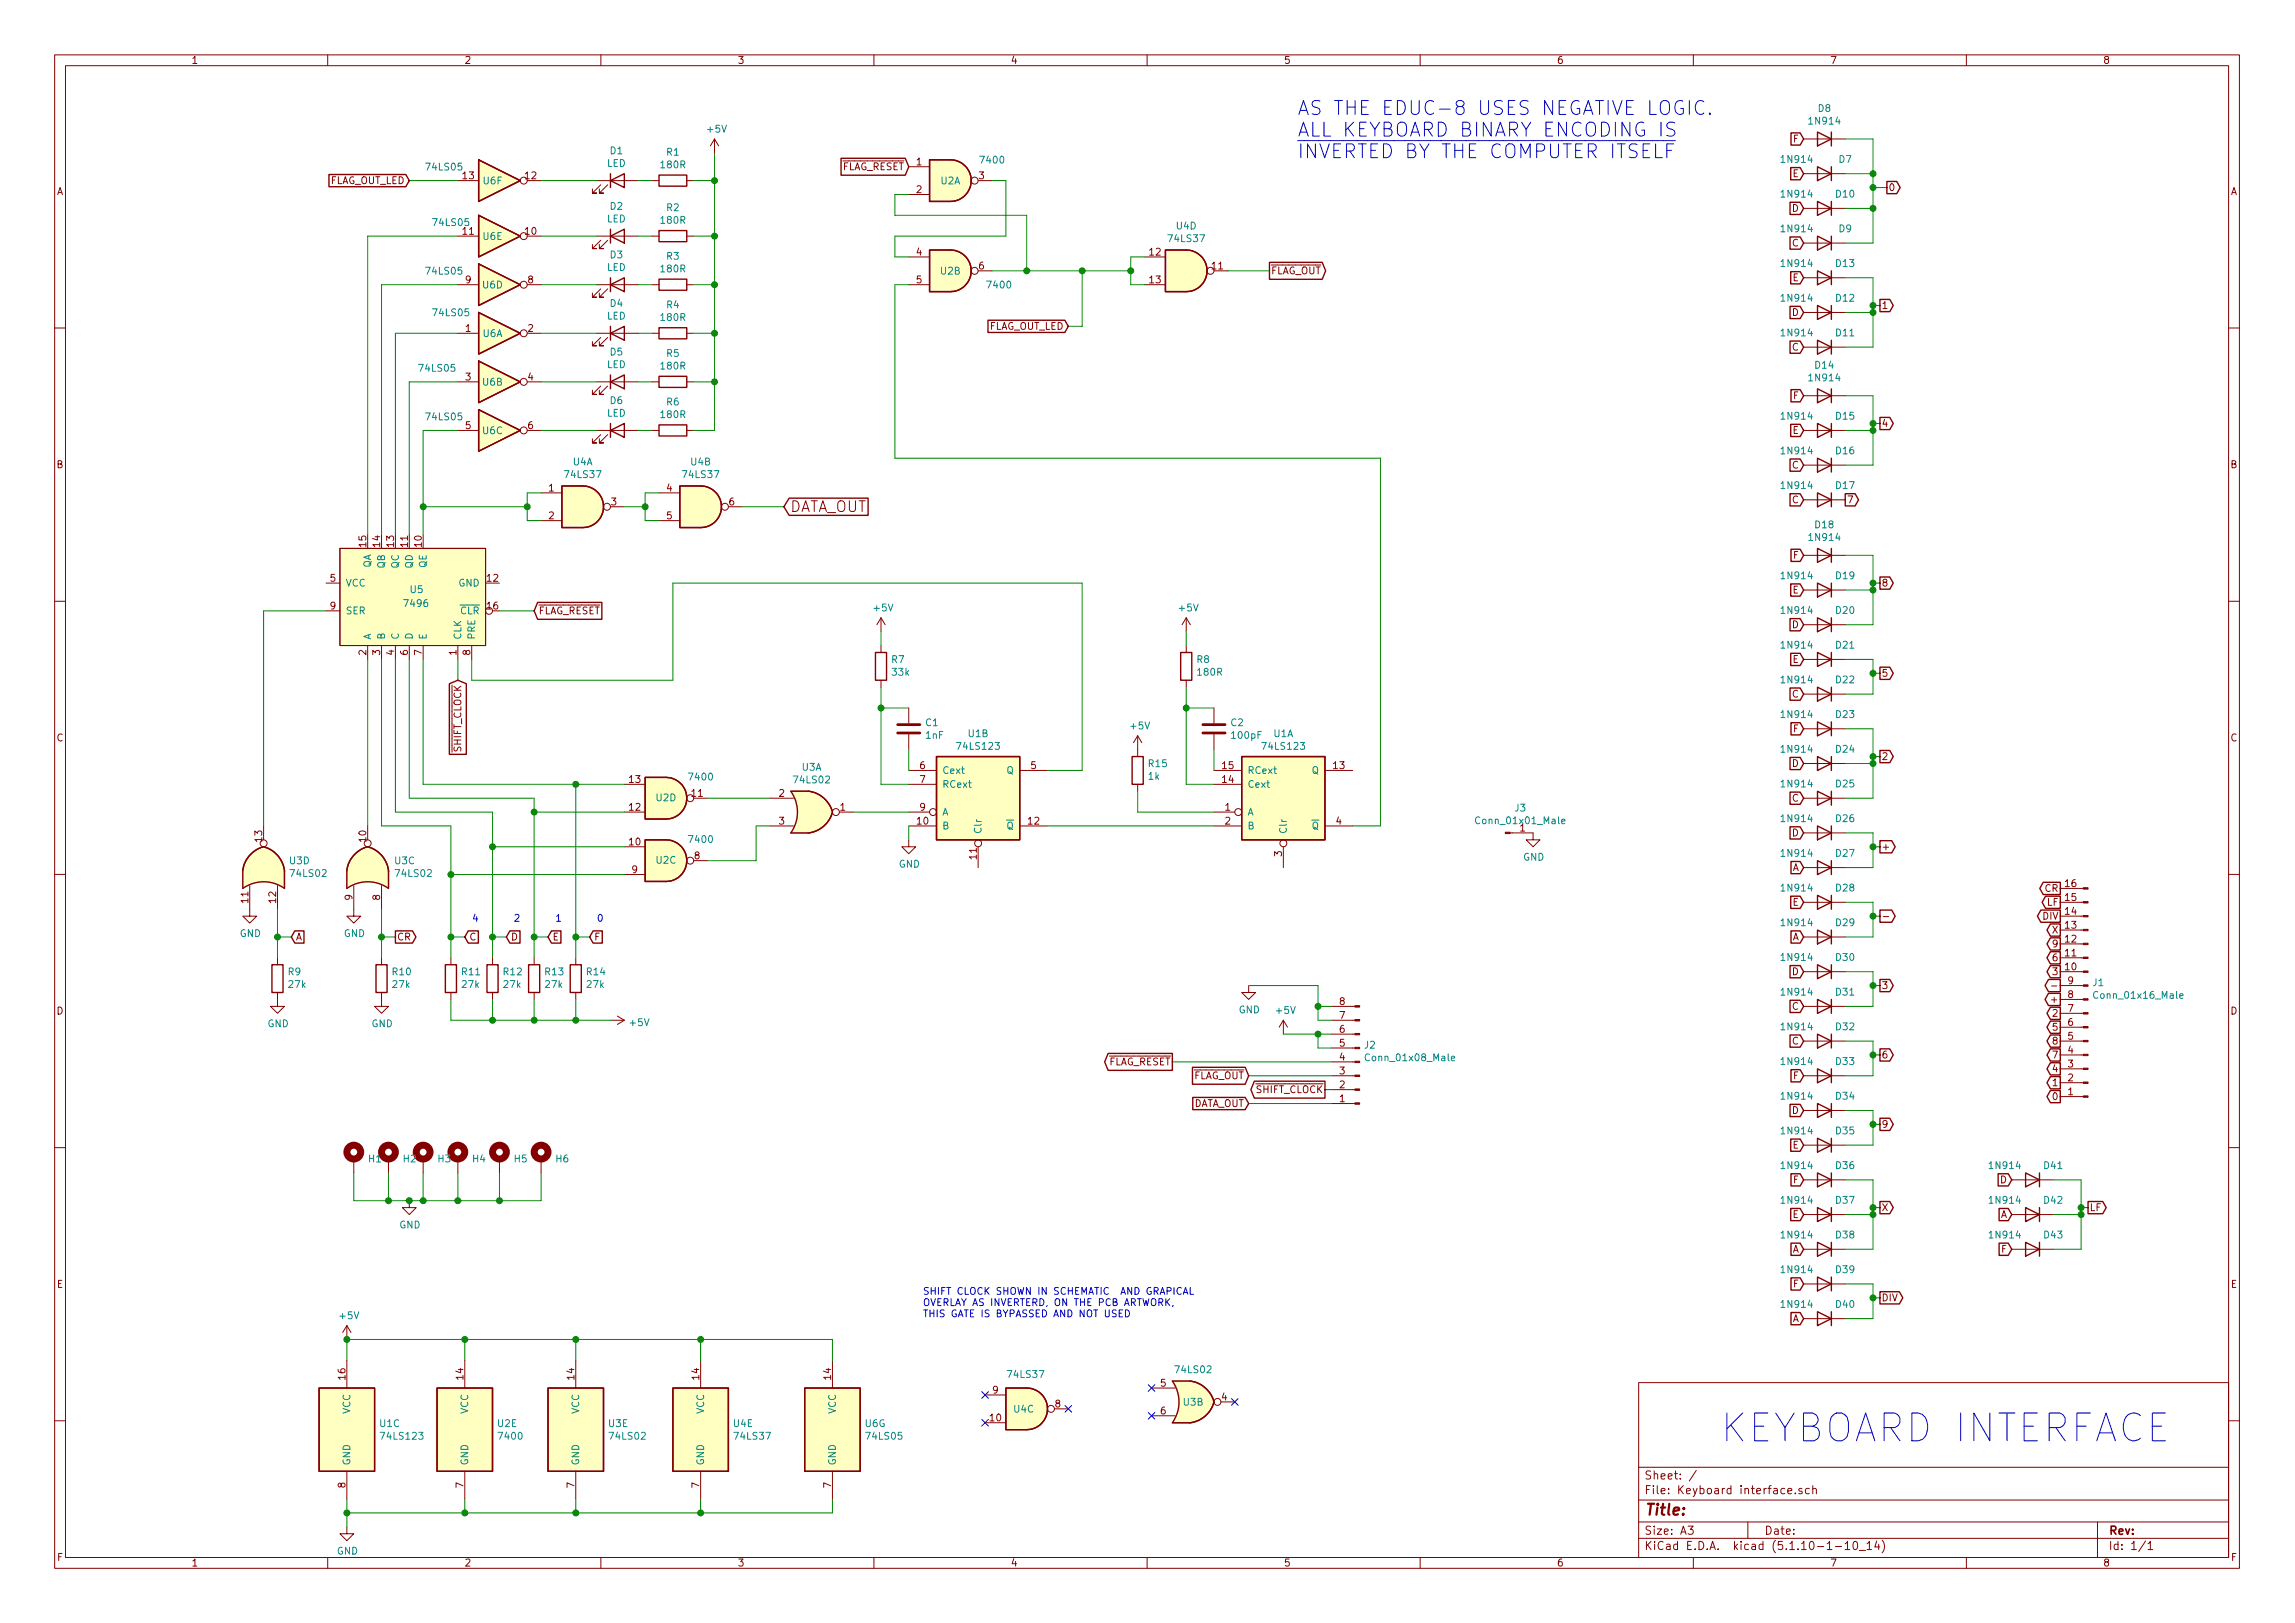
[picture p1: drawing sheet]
<svg xmlns="http://www.w3.org/2000/svg" width="420mm" height="297mm" viewBox="0 0 420 297" stroke-linecap="round" stroke-linejoin="round" font-family="sans-serif">
<defs><g id="words">
<text font-size="7.1" fill="#0000c2" x="314.6" y="263.9">KEYBOARD INTERFACE</text>
<g font-size="3.5" fill="#0000c2">
<text x="237.5" y="21.1">AS THE EDUC-8 USES NEGATIVE LOGIC.</text>
<text x="237.5" y="25">ALL KEYBOARD BINARY ENCODING IS</text>
<text x="237.5" y="29">INVERTED BY THE COMPUTER ITSELF</text>
</g>
<text font-size="2.8" fill="#840000" x="301" y="277.3">Title:</text>
<text font-size="2.7" fill="#840000" x="144.6" y="93.7">DATA_OUT</text>
<g font-size="2.1" fill="#840000">
<text x="301" y="273.5">File: Keyboard interface.sch</text>
<text x="301" y="270.8">Sheet: /</text>
<text x="301" y="280.9">Size: A3</text>
<text x="323" y="280.9">Date:</text>
<text x="386" y="280.9">Rev:</text>
<text x="301" y="283.7">KiCad E.D.A. kicad (5.1.10-1-10_14)</text>
<text x="386" y="283.7">Id: 1/1</text>
</g>
<g font-size="1.8" fill="#840000">
<text x="35" y="11.7">1</text>
<text x="85" y="11.7">2</text>
<text x="135" y="11.7">3</text>
<text x="185" y="11.7">4</text>
<text x="235" y="11.7">5</text>
<text x="285" y="11.7">6</text>
<text x="335" y="11.7">7</text>
<text x="385" y="11.7">8</text>
<text x="328.3" y="26.1">F</text>
<text x="10.4" y="35.7">A</text>
<text x="60.1" y="33.7">FLAG_OUT_LED</text>
<text x="84.8" y="32.8">13</text>
<text x="96.2" y="32.8">12</text>
<text x="153.9" y="31.2">FLAG_RESET</text>
<text x="167.8" y="30.3">1</text>
<text x="167.8" y="35.3">2</text>
<text x="179.2" y="32.8">3</text>
<text x="328.2" y="32.4">E</text>
<text x="345.7" y="35">0</text>
<text x="408.4" y="35.7">A</text>
<text x="328.1" y="38.8">D</text>
<text x="84.8" y="43">11</text>
<text x="96.2" y="43">10</text>
<text x="167.8" y="46.8">4</text>
<text x="210.5" y="46.8">12</text>
<text x="328.1" y="45.1">C</text>
<text x="85.2" y="51.9">9</text>
<text x="96.7" y="51.9">8</text>
<text x="167.8" y="51.9">5</text>
<text x="179.2" y="49.3">6</text>
<text x="210.5" y="51.9">13</text>
<text x="221.9" y="49.3">11</text>
<text x="232.7" y="50.2">FLAG_OUT</text>
<text x="328.2" y="51.5">E</text>
<text x="328.1" y="57.8">D</text>
<text x="344.4" y="56.6">1</text>
<text x="85.2" y="60.7">1</text>
<text x="96.7" y="60.7">2</text>
<text x="180.7" y="60.4">FLAG_OUT_LED</text>
<text x="328.1" y="64.2">C</text>
<text x="85.2" y="69.6">3</text>
<text x="96.7" y="69.6">4</text>
<text x="328.3" y="73.1">F</text>
<text x="85.2" y="78.5">5</text>
<text x="96.7" y="78.5">6</text>
<text x="328.2" y="79.4">E</text>
<text x="344.4" y="78.1">4</text>
<text x="10.4" y="85.7">B</text>
<text x="100.5" y="90">1</text>
<text x="122.1" y="90">4</text>
<text x="328.1" y="85.8">C</text>
<text x="408.4" y="85.7">B</text>
<text x="100.5" y="95">2</text>
<text x="111.9" y="92.5">3</text>
<text x="122.1" y="95">5</text>
<text x="133.5" y="92.5">6</text>
<text x="328.1" y="92.1">C</text>
<text x="338.1" y="92.1">7</text>
<text x="67.1" y="100.1" transform="rotate(-90 67.1 100.1)">15</text>
<text x="69.6" y="100.1" transform="rotate(-90 69.6 100.1)">14</text>
<text x="72.1" y="100.1" transform="rotate(-90 72.1 100.1)">13</text>
<text x="74.7" y="100.1" transform="rotate(-90 74.7 100.1)">11</text>
<text x="77.2" y="100.1" transform="rotate(-90 77.2 100.1)">10</text>
<text x="60.5" y="106.5">5</text>
<text x="89.2" y="106.5">12</text>
<text x="328.3" y="102.3">F</text>
<text x="344.4" y="107.4">8</text>
<text x="60.5" y="111.5">9</text>
<text x="89.2" y="111.5">16</text>
<text x="98.6" y="112.4">FLAG_RESET</text>
<text x="328.2" y="108.6">E</text>
<text x="67.1" y="119.9" transform="rotate(-90 67.1 119.9)">2</text>
<text x="69.6" y="119.9" transform="rotate(-90 69.6 119.9)">3</text>
<text x="72.1" y="119.9" transform="rotate(-90 72.1 119.9)">4</text>
<text x="74.7" y="119.9" transform="rotate(-90 74.7 119.9)">6</text>
<text x="77.2" y="119.9" transform="rotate(-90 77.2 119.9)">7</text>
<text x="83.6" y="119.9" transform="rotate(-90 83.6 119.9)">1</text>
<text x="86.1" y="119.9" transform="rotate(-90 86.1 119.9)">8</text>
<text x="328.1" y="115">D</text>
<text x="328.2" y="121.3">E</text>
<text x="344.4" y="123.9">5</text>
<text x="328.1" y="127.7">C</text>
<text x="10.4" y="135.7">C</text>
<text x="84.5" y="137.7" transform="rotate(-90 84.5 137.7)">SHIFT_CLOCK</text>
<text x="328.3" y="134">F</text>
<text x="408.4" y="135.7">C</text>
<text x="115.2" y="143.3">13</text>
<text x="168.4" y="140.8">6</text>
<text x="168.4" y="143.3">7</text>
<text x="188.7" y="140.8">5</text>
<text x="223.8" y="143.3">14</text>
<text x="223.8" y="140.8">15</text>
<text x="244.1" y="140.8">13</text>
<text x="328.1" y="140.4">D</text>
<text x="344.4" y="139.1">2</text>
<text x="115.2" y="148.4">12</text>
<text x="126.7" y="145.8">11</text>
<text x="142.6" y="145.8">2</text>
<text x="153.8" y="148.4">1</text>
<text x="168.4" y="148.4">9</text>
<text x="224.3" y="148.4">1</text>
<text x="328.1" y="146.7">C</text>
<text x="48" y="154" transform="rotate(-90 48 154)">13</text>
<text x="67.1" y="154" transform="rotate(-90 67.1 154)">10</text>
<text x="115.2" y="154.7">10</text>
<text x="142.6" y="150.9">3</text>
<text x="167.9" y="150.9">10</text>
<text x="188.3" y="150.9">12</text>
<text x="224.3" y="150.9">2</text>
<text x="244.6" y="150.9">4</text>
<text x="278.3" y="152.2">1</text>
<text x="328.1" y="153.1">D</text>
<text x="344.4" y="155.6">+</text>
<text x="115.7" y="159.8">9</text>
<text x="127.2" y="157.3">8</text>
<text x="178.8" y="157.2" transform="rotate(-90 178.8 157.2)">11</text>
<text x="234.7" y="156.7" transform="rotate(-90 234.7 156.7)">3</text>
<text x="328.1" y="159.4">A</text>
<text x="45.5" y="165.2" transform="rotate(-90 45.5 165.2)">11</text>
<text x="50.5" y="165.2" transform="rotate(-90 50.5 165.2)">12</text>
<text x="64.5" y="164.7" transform="rotate(-90 64.5 164.7)">9</text>
<text x="69.6" y="164.7" transform="rotate(-90 69.6 164.7)">8</text>
<text x="328.2" y="165.8">E</text>
<text x="374.4" y="163.2">CR</text>
<text x="374.8" y="165.8">LF</text>
<text x="378.1" y="167.4">14</text>
<text x="378.1" y="164.9">15</text>
<text x="378.1" y="162.3">16</text>
<text x="54.1" y="172.1">A</text>
<text x="72.6" y="172.1">CR</text>
<text x="85.9" y="172.1">C</text>
<text x="93.5" y="172.1">D</text>
<text x="101.1" y="172.1">E</text>
<text x="108.7" y="172.1">F</text>
<text x="328.1" y="172.1">A</text>
<text x="374" y="168.3">DIV</text>
<text x="375.8" y="170.9">X</text>
<text x="375.9" y="173.4">9</text>
<text x="378.1" y="172.5">12</text>
<text x="378.1" y="170">13</text>
<text x="328.1" y="178.5">D</text>
<text x="375.9" y="175.9">6</text>
<text x="375.9" y="178.5">3</text>
<text x="378.1" y="177.6">10</text>
<text x="378.1" y="175">11</text>
<text x="10.4" y="185.7">D</text>
<text x="245.3" y="183.9">8</text>
<text x="328.1" y="184.8">C</text>
<text x="344.4" y="181">3</text>
<text x="375.9" y="183.6">+</text>
<text x="378.6" y="185.2">7</text>
<text x="378.6" y="182.7">8</text>
<text x="378.6" y="180.1">9</text>
<text x="408.4" y="185.7">D</text>
<text x="245.3" y="191.6">5</text>
<text x="245.3" y="189">6</text>
<text x="245.3" y="186.5">7</text>
<text x="328.1" y="191.2">C</text>
<text x="375.9" y="188.6">5</text>
<text x="375.9" y="191.2">8</text>
<text x="375.9" y="186.1">2</text>
<text x="378.6" y="190.3">5</text>
<text x="378.6" y="187.7">6</text>
<text x="202.7" y="195">FLAG_RESET</text>
<text x="218.3" y="197.5">FLAG_OUT</text>
<text x="245.3" y="196.6">3</text>
<text x="245.3" y="194.1">4</text>
<text x="328.3" y="197.5">F</text>
<text x="344.4" y="193.7">6</text>
<text x="375.9" y="193.7">7</text>
<text x="375.9" y="196.3">4</text>
<text x="378.6" y="197.9">2</text>
<text x="378.6" y="195.4">3</text>
<text x="378.6" y="192.8">4</text>
<text x="218.2" y="202.6">DATA_OUT</text>
<text x="229.9" y="200.1">SHIFT_CLOCK</text>
<text x="245.3" y="201.7">1</text>
<text x="245.3" y="199.2">2</text>
<text x="328.1" y="203.9">D</text>
<text x="375.9" y="201.3">0</text>
<text x="375.9" y="198.8">1</text>
<text x="378.6" y="200.4">1</text>
<text x="344.4" y="206.4">9</text>
<text x="328.2" y="210.2">E</text>
<text x="328.3" y="216.6">F</text>
<text x="344.4" y="221.7">X</text>
<text x="366.2" y="216.6">D</text>
<text x="382.5" y="221.7">LF</text>
<text x="328.2" y="222.9">E</text>
<text x="366.2" y="222.9">A</text>
<text x="328.1" y="229.3">A</text>
<text x="366.4" y="229.3">F</text>
<text x="10.4" y="235.7">E</text>
<text x="328.3" y="235.6">F</text>
<text x="344.4" y="238.2">DIV</text>
<text x="408.4" y="235.7">E</text>
<text x="328.1" y="242">A</text>
<text x="63.2" y="252.5" transform="rotate(-90 63.2 252.5)">16</text>
<text x="84.8" y="252.5" transform="rotate(-90 84.8 252.5)">14</text>
<text x="105.2" y="252.5" transform="rotate(-90 105.2 252.5)">14</text>
<text x="128" y="252.5" transform="rotate(-90 128 252.5)">14</text>
<text x="152.1" y="252.5" transform="rotate(-90 152.1 252.5)">14</text>
<text x="181.8" y="255.1">9</text>
<text x="193.2" y="257.6">8</text>
<text x="212.5" y="253.8">5</text>
<text x="223.7" y="256.3">4</text>
<text x="181.3" y="260.1">10</text>
<text x="212.5" y="258.9">6</text>
<text x="63.2" y="272.3" transform="rotate(-90 63.2 272.3)">8</text>
<text x="84.8" y="272.3" transform="rotate(-90 84.8 272.3)">7</text>
<text x="105.2" y="272.3" transform="rotate(-90 105.2 272.3)">7</text>
<text x="128" y="272.3" transform="rotate(-90 128 272.3)">7</text>
<text x="152.1" y="272.3" transform="rotate(-90 152.1 272.3)">7</text>
<text x="10.5" y="285.7">F</text>
<text x="35" y="286.7">1</text>
<text x="85" y="286.7">2</text>
<text x="135" y="286.7">3</text>
<text x="185" y="286.7">4</text>
<text x="235" y="286.7">5</text>
<text x="285" y="286.7">6</text>
<text x="335" y="286.7">7</text>
<text x="385" y="286.7">8</text>
<text x="408.5" y="285.7">F</text>
</g>
<g font-size="1.8" fill="#008484">
<text x="331.4" y="22.8">1N914</text>
<text x="332.9" y="20.5">D8</text>
<text x="111.7" y="28.2">D1</text>
<text x="122.1" y="28.5">R1</text>
<text x="129.6" y="24.3">+5V</text>
<text x="179.7" y="29.9">7400</text>
<text x="326.3" y="29.8">1N914</text>
<text x="336.7" y="29.8">D7</text>
<text x="78.2" y="31.2">74LS05</text>
<text x="88.5" y="33.7">U6F</text>
<text x="111.1" y="30.5">LED</text>
<text x="121.1" y="30.8">180R</text>
<text x="172.2" y="33.7">U2A</text>
<text x="79.5" y="41.4">74LS05</text>
<text x="111.1" y="40.7">LED</text>
<text x="111.7" y="38.4">D2</text>
<text x="121.1" y="41">180R</text>
<text x="122.1" y="38.6">R2</text>
<text x="215.4" y="42">U4D</text>
<text x="326.3" y="36.2">1N914</text>
<text x="336.2" y="36.2">D10</text>
<text x="88.5" y="43.9">U6E</text>
<text x="111.7" y="47.3">D3</text>
<text x="122.1" y="47.5">R3</text>
<text x="214.1" y="44.3">74LS37</text>
<text x="326.3" y="42.5">1N914</text>
<text x="336.7" y="42.5">D9</text>
<text x="78.2" y="50.3">74LS05</text>
<text x="88.4" y="52.8">U6D</text>
<text x="111.1" y="49.6">LED</text>
<text x="121.1" y="49.8">180R</text>
<text x="172.2" y="50.3">U2B</text>
<text x="180.9" y="52.8">7400</text>
<text x="326.3" y="48.9">1N914</text>
<text x="336.2" y="48.9">D13</text>
<text x="79.5" y="57.9">74LS05</text>
<text x="111.1" y="58.5">LED</text>
<text x="111.7" y="56.2">D4</text>
<text x="121.1" y="58.7">180R</text>
<text x="122.1" y="56.4">R4</text>
<text x="326.3" y="55.2">1N914</text>
<text x="336.2" y="55.2">D12</text>
<text x="88.4" y="61.7">U6A</text>
<text x="111.7" y="65.1">D5</text>
<text x="122.1" y="65.3">R5</text>
<text x="326.3" y="61.6">1N914</text>
<text x="336.2" y="61.6">D11</text>
<text x="76.9" y="68">74LS05</text>
<text x="88.4" y="70.6">U6B</text>
<text x="111.1" y="67.4">LED</text>
<text x="121.1" y="67.6">180R</text>
<text x="331.4" y="69.8">1N914</text>
<text x="332.4" y="67.5">D14</text>
<text x="78.2" y="76.9">74LS05</text>
<text x="111.1" y="76.3">LED</text>
<text x="111.7" y="74">D6</text>
<text x="121.1" y="76.5">180R</text>
<text x="122.1" y="74.2">R6</text>
<text x="326.3" y="76.8">1N914</text>
<text x="336.2" y="76.8">D15</text>
<text x="88.4" y="79.5">U6C</text>
<text x="326.3" y="83.1">1N914</text>
<text x="336.2" y="83.1">D16</text>
<text x="103.6" y="87.5">74LS37</text>
<text x="104.9" y="85.2">U4A</text>
<text x="125.2" y="87.5">74LS37</text>
<text x="126.5" y="85.2">U4B</text>
<text x="326.3" y="89.5">1N914</text>
<text x="336.2" y="89.5">D17</text>
<text x="331.4" y="99">1N914</text>
<text x="332.4" y="96.7">D18</text>
<text x="63.2" y="107.4">VCC</text>
<text x="67.9" y="104" transform="rotate(-90 67.9 104)">QA</text>
<text x="70.5" y="104" transform="rotate(-90 70.5 104)">QB</text>
<text x="73" y="104" transform="rotate(-90 73 104)">QC</text>
<text x="75.6" y="104" transform="rotate(-90 75.6 104)">QD</text>
<text x="78.1" y="103.9" transform="rotate(-90 78.1 103.9)">QE</text>
<text x="83.9" y="107.4">GND</text>
<text x="326.3" y="106">1N914</text>
<text x="336.2" y="106">D19</text>
<text x="63.2" y="112.4">SER</text>
<text x="74.2" y="111.1">7496</text>
<text x="75.2" y="108.5">U5</text>
<text x="84.3" y="112.4">CLR</text>
<text x="160.1" y="111.9">+5V</text>
<text x="216" y="111.9">+5V</text>
<text x="326.3" y="112.4">1N914</text>
<text x="336.2" y="112.4">D20</text>
<text x="67.9" y="117.1" transform="rotate(-90 67.9 117.1)">A</text>
<text x="70.5" y="117.1" transform="rotate(-90 70.5 117.1)">B</text>
<text x="73" y="117.1" transform="rotate(-90 73 117.1)">C</text>
<text x="75.6" y="117.1" transform="rotate(-90 75.6 117.1)">D</text>
<text x="78.1" y="117.1" transform="rotate(-90 78.1 117.1)">E</text>
<text x="84.5" y="117.1" transform="rotate(-90 84.5 117.1)">CLK</text>
<text x="87" y="117.1" transform="rotate(-90 87 117.1)">PRE</text>
<text x="326.3" y="118.7">1N914</text>
<text x="336.2" y="118.7">D21</text>
<text x="163.3" y="121.3">R7</text>
<text x="163.4" y="123.7">33k</text>
<text x="219.2" y="121.3">R8</text>
<text x="219.4" y="123.7">180R</text>
<text x="326.3" y="125.1">1N914</text>
<text x="336.2" y="125.1">D22</text>
<text x="326.3" y="131.4">1N914</text>
<text x="336.2" y="131.4">D23</text>
<text x="169.5" y="132.9">C1</text>
<text x="169.5" y="135.2">1nF</text>
<text x="175.5" y="137.2">74LS123</text>
<text x="177.3" y="134.9">U1B</text>
<text x="207.1" y="133.5">+5V</text>
<text x="225.4" y="132.9">C2</text>
<text x="225.6" y="135.2">100pF</text>
<text x="231.4" y="137.2">74LS123</text>
<text x="233.2" y="134.9">U1A</text>
<text x="326.3" y="137.8">1N914</text>
<text x="336.2" y="137.8">D24</text>
<text x="126.3" y="142.8">7400</text>
<text x="145.5" y="143.4">74LS02</text>
<text x="146.8" y="141.1">U3A</text>
<text x="172.5" y="141.6">Cext</text>
<text x="184.3" y="141.6">Q</text>
<text x="210.3" y="142.7">1k</text>
<text x="210.3" y="140.4">R15</text>
<text x="228.3" y="141.6">RCext</text>
<text x="240.2" y="141.6">Q</text>
<text x="120.2" y="146.6">U2D</text>
<text x="172.5" y="144.2">RCext</text>
<text x="172.5" y="149.3">A</text>
<text x="228.3" y="149.3">A</text>
<text x="228.3" y="144.2">Cext</text>
<text x="277.4" y="148.5">J3</text>
<text x="326.3" y="144.1">1N914</text>
<text x="336.2" y="144.1">D25</text>
<text x="126.3" y="154.3">7400</text>
<text x="172.5" y="151.8">B</text>
<text x="179.7" y="152.7" transform="rotate(-90 179.7 152.7)">Clr</text>
<text x="184.3" y="151.8">Q</text>
<text x="228.3" y="151.8">B</text>
<text x="235.6" y="152.7" transform="rotate(-90 235.6 152.7)">Clr</text>
<text x="240.2" y="151.8">Q</text>
<text x="270.7" y="150.8">Conn_01x01_Male</text>
<text x="326.3" y="150.5">1N914</text>
<text x="336.2" y="150.5">D26</text>
<text x="53.1" y="158.2">U3D</text>
<text x="53.3" y="160.5">74LS02</text>
<text x="72.3" y="158.2">U3C</text>
<text x="72.6" y="160.5">74LS02</text>
<text x="120.2" y="158.1">U2C</text>
<text x="164.5" y="158.8">GND</text>
<text x="278.8" y="157.5">GND</text>
<text x="326.3" y="156.8">1N914</text>
<text x="336.2" y="156.8">D27</text>
<text x="326.3" y="163.2">1N914</text>
<text x="336.2" y="163.2">D28</text>
<text x="43.9" y="171.5">GND</text>
<text x="62.9" y="171.5">GND</text>
<text x="326.3" y="169.5">1N914</text>
<text x="336.2" y="169.5">D29</text>
<text x="52.8" y="178.5">R9</text>
<text x="71.9" y="178.5">R10</text>
<text x="84.6" y="178.5">R11</text>
<text x="92.2" y="178.5">R12</text>
<text x="99.8" y="178.5">R13</text>
<text x="107.5" y="178.5">R14</text>
<text x="326.3" y="175.9">1N914</text>
<text x="336.2" y="175.9">D30</text>
<text x="52.9" y="180.8">27k</text>
<text x="72" y="180.8">27k</text>
<text x="84.7" y="180.8">27k</text>
<text x="92.3" y="180.8">27k</text>
<text x="99.9" y="180.8">27k</text>
<text x="107.5" y="180.8">27k</text>
<text x="226.8" y="185.5">GND</text>
<text x="233.7" y="185.6">+5V</text>
<text x="326.3" y="182.2">1N914</text>
<text x="336.2" y="182.2">D31</text>
<text x="383.2" y="180.5">J1</text>
<text x="383.8" y="182.8">Conn_01x16_Male</text>
<text x="49" y="188">GND</text>
<text x="68" y="188">GND</text>
<text x="115.4" y="187.8">+5V</text>
<text x="249.8" y="191.9">J2</text>
<text x="326.3" y="188.6">1N914</text>
<text x="336.2" y="188.6">D32</text>
<text x="250.5" y="194.2">Conn_01x08_Male</text>
<text x="326.3" y="194.9">1N914</text>
<text x="336.2" y="194.9">D33</text>
<text x="326.3" y="201.3">1N914</text>
<text x="336.2" y="201.3">D34</text>
<text x="326.3" y="207.6">1N914</text>
<text x="336.2" y="207.6">D35</text>
<text x="67.5" y="212.7">H1</text>
<text x="73.9" y="212.7">H2</text>
<text x="80.2" y="212.7">H3</text>
<text x="86.6" y="212.7">H4</text>
<text x="94.2" y="212.7">H5</text>
<text x="101.8" y="212.7">H6</text>
<text x="326.3" y="214">1N914</text>
<text x="336.2" y="214">D36</text>
<text x="364.4" y="214">1N914</text>
<text x="374.3" y="214">D41</text>
<text x="326.3" y="220.3">1N914</text>
<text x="336.2" y="220.3">D37</text>
<text x="364.4" y="220.3">1N914</text>
<text x="374.3" y="220.3">D42</text>
<text x="73.1" y="224.8">GND</text>
<text x="326.3" y="226.7">1N914</text>
<text x="336.2" y="226.7">D38</text>
<text x="364.4" y="226.7">1N914</text>
<text x="374.3" y="226.7">D43</text>
<text x="326.3" y="233">1N914</text>
<text x="336.2" y="233">D39</text>
<text x="326.3" y="239.4">1N914</text>
<text x="336.2" y="239.4">D40</text>
<text x="62.3" y="241.4">+5V</text>
<text x="215.3" y="251.3">74LS02</text>
<text x="184.7" y="252.2">74LS37</text>
<text x="216.7" y="257.3">U3B</text>
<text x="64.1" y="258.8" transform="rotate(-90 64.1 258.8)">VCC</text>
<text x="69.6" y="261.2">U1C</text>
<text x="70" y="263.5">74LS123</text>
<text x="85.7" y="258.8" transform="rotate(-90 85.7 258.8)">VCC</text>
<text x="91.1" y="261.2">U2E</text>
<text x="91.5" y="263.5">7400</text>
<text x="106" y="258.8" transform="rotate(-90 106 258.8)">VCC</text>
<text x="111.5" y="261.2">U3E</text>
<text x="111.8" y="263.5">74LS02</text>
<text x="128.9" y="258.8" transform="rotate(-90 128.9 258.8)">VCC</text>
<text x="134.3" y="261.2">U4E</text>
<text x="134.6" y="263.5">74LS37</text>
<text x="153" y="258.8" transform="rotate(-90 153 258.8)">VCC</text>
<text x="158.4" y="261.2">U6G</text>
<text x="158.7" y="263.5">74LS05</text>
<text x="185.6" y="258.5">U4C</text>
<text x="64.1" y="268.3" transform="rotate(-90 64.1 268.3)">GND</text>
<text x="85.7" y="268.3" transform="rotate(-90 85.7 268.3)">GND</text>
<text x="106" y="268.3" transform="rotate(-90 106 268.3)">GND</text>
<text x="128.9" y="268.3" transform="rotate(-90 128.9 268.3)">GND</text>
<text x="153" y="268.3" transform="rotate(-90 153 268.3)">GND</text>
<text x="61.7" y="284.5">GND</text>
</g>
<g font-size="1.8" fill="#0000c2">
<text x="86.4" y="168.7">4</text>
<text x="94" y="168.7">2</text>
<text x="101.6" y="168.7">1</text>
<text x="109.2" y="168.7">0</text>
<text x="168.9" y="237">SHIFT CLOCK SHOWN IN SCHEMATIC AND GRAPICAL</text>
<text x="168.9" y="239">OVERLAY AS INVERTERD, ON THE PCB ARTWORK,</text>
<text x="168.9" y="241.1">THIS GATE IS BYPASSED AND NOT USED</text>
</g>
</g></defs>
<g fill="none" stroke="#840000" stroke-width=".18">
<path d="M10 10h400v277h-400zM12 12h396v273.1h-396zM60 10v2M110 10v2M160 10v2M210 10v2M260 10v2M310 10v2M360 10v2M83.8 33.1h3.8M96.5 33.1h2.6M109.2 33.1h7.6"/>
<path d="M110 33.8l-1.5 1.5h.7h-.7v-.7M111.3 33.8l-1.6 1.5h.8h-.8v-.7M119.4 33.1h1.2M125.7 33.1h1.3M130.8 25.4l-.8 1.3M130.8 25.4v2.6M130.8 25.4l.8 1.3M166.4 30.5h3.8M166.4 35.6h3.8M179.1 33.1h2.5M330.2 25.4h7.6M330.2 38.1h7.6"/>
<path d="M330.2 31.8h7.6M83.8 52.1h3.8M83.8 43.2h3.8M96.5 52.1h2.6M96.5 43.2h2.6M109.2 52.1h7.6M109.2 43.2h7.6M110 52.9l-1.5 1.5h.7h-.7v-.8M110 44l-1.5 1.5h.7h-.7v-.8M111.3 52.9l-1.6 1.5h.8h-.8v-.8M111.3 44l-1.6 1.5h.8h-.8v-.8M119.4 52.1h1.2"/>
<path d="M119.4 43.2h1.2M125.7 52.1h1.3M125.7 43.2h1.3M166.4 47h3.8M166.4 52.1h3.8M179.1 49.6h2.5M209.5 47h3.9M209.5 52.1h3.9M222.2 49.6h2.6M330.2 57.2h7.6M330.2 50.8h7.6M330.2 44.5h7.6"/>
<path d="M10 60h2M83.8 61h3.8M83.8 69.9h3.8M83.8 78.8h3.8M96.5 61h2.6M96.5 69.9h2.6M96.5 78.8h2.6M109.2 61h7.6M109.2 69.9h7.6M109.2 78.8h7.6M110 79.5l-1.5 1.6h.7h-.7v-.8M110 70.6l-1.5 1.6h.7h-.7v-.8"/>
<path d="M110 61.8l-1.5 1.5h.7h-.7v-.8M111.3 79.5l-1.6 1.6h.8h-.8v-.8M111.3 70.6l-1.6 1.6h.8h-.8v-.8M111.3 61.8l-1.6 1.5h.8h-.8v-.8M119.4 61h1.2M119.4 69.9h1.2M119.4 78.8h1.2M125.7 61h1.3M125.7 69.9h1.3M125.7 78.8h1.3M330.2 78.8h7.6M330.2 72.4h7.6"/>
<path d="M330.2 63.5h7.6M408 60h2M99.1 90.2h3.8M99.1 95.3h3.8M111.8 92.7h2.5M120.6 90.2h3.9M120.6 95.3h3.9M133.3 92.7h2.6M330.2 91.5h7.6M330.2 85.1h7.6M10 110h2M59.7 106.7h2.5"/>
<path d="M59.7 111.8h2.5M62.2 100.4h26.7v17.7h-26.7zM67.3 118.1v2.6M69.8 118.1v2.6M72.4 118.1v2.6M74.9 118.1v2.6M77.5 118.1v2.6M83.8 118.1v2.6M86.4 118.1v2.6M161.3 113.1l-.8 1.2M161.3 113.1v2.5M161.3 118.1v1.3"/>
<path d="M161.3 113.1l.8 1.2M217.2 113.1l-.8 1.2M217.2 113.1v2.5M217.2 118.1v1.3M217.2 113.1l.7 1.2M330.2 114.3h7.6M330.2 108h7.6M330.2 101.6h7.6M408 110h2M161.3 124.5v1.3M166.4 129.6v2.8M166.4 134.4v2.8"/>
<path d="M208.3 134.7v3.8M208.3 134.7l-.8 1.2M208.3 134.7l.7 1.2M217.2 124.5v1.3M222.2 129.6v2.8M222.2 134.4v2.8M330.2 139.7h7.6M330.2 133.4h7.6M330.2 127h7.6M330.2 120.7h7.6M48.3 151.2v2.5M67.3 151.2v2.5"/>
<path d="M114.3 148.6h3.8M114.3 143.5h3.8M114.3 155h3.8M127 157.5h2.5M127 146.1h2.5M141 151.2h4.3M141 146.1h4.3M153.7 148.6h2.5M166.4 153.7v1.3h1.2l-1.2 1.2-1.3-1.2h1.3M166.4 148.6h3.8M166.4 141h5M166.4 143.5h5"/>
<path d="M166.4 151.2h5M179.1 155v3.8M186.7 141h5.1M186.7 151.2h5.1M208.3 143.5v1.3M222.2 148.6h3.9M222.2 141h5.1M222.2 143.5h5.1M222.2 151.2h5.1M234.9 155v3.8M242.6 141h5M242.6 151.2h5"/>
<path d="M276.5 152.4h4.2v1.3h1.2l-1.2 1.3-1.3-1.3h1.3M330.2 146.1h7.6M330.2 152.4h7.6M330.2 158.8h7.6M10 160h2M45.7 162.1v5.6h1.3l-1.3 1.2-1.3-1.2h1.3M50.8 162.1v4.3M50.8 175.3v1.3M64.8 162.1v5.6h1.2l-1.2 1.2-1.3-1.2h1.3M69.8 162.1v4.3M69.8 175.3v1.3M82.5 175.3v1.3"/>
<path d="M90.2 175.3v1.3M97.8 175.3v1.3M105.4 175.3v1.3M114.3 160.1h3.8M330.2 177.8h7.6M330.2 171.5h7.6M330.2 165.1h7.6M344.8 167.8h1M377.2 177.8h4.2M377.2 165.1h4.2M377.2 162.6h4.2M377.2 167.7h4.2"/>
<path d="M377.2 170.2h4.2M377.2 172.8h4.2M377.2 175.3h4.2M408 160h2M50.8 181.6v2.6h1.3l-1.3 1.3-1.3-1.3h1.3M69.8 181.6v2.6h1.3l-1.3 1.3-1.2-1.3h1.2M82.5 181.6v1.3M90.2 181.6v1.3M97.8 181.6v1.3M105.4 181.6v1.3M111.8 186.7h2.5M113 186l1.3 .7"/>
<path d="M114.3 186.7l-1.3 .8M228.6 180.4v1.2h1.3l-1.3 1.3-1.3-1.3h1.3M234.9 186.7v2.6M234.9 186.7l-.7 1.3M234.9 186.7l.8 1.3M243.8 196.9h4.3M243.8 184.2h4.3M243.8 186.7h4.3M243.8 189.3h4.3M243.8 191.8h4.3M243.8 194.3h4.3M243.8 199.4h4.3"/>
<path d="M330.2 196.9h7.6M330.2 190.5h7.6M330.2 184.2h7.6M375.6 180.5h1M377.2 190.5h4.2M377.2 180.4h4.2M377.2 182.9h4.2M377.2 185.5h4.2M377.2 188h4.2M377.2 193.1h4.2M377.2 195.6h4.2M377.2 198.2h4.2"/>
<path d="M10 210h2M64.8 212.1v2.6M71.1 212.1v2.6M74.9 219.7v1.3h1.3l-1.3 1.3-1.2-1.3h1.2M77.5 212.1v2.6M83.8 212.1v2.6M91.4 212.1v2.6M99.1 212.1v2.6M243.8 202h4.3M330.2 215.9h7.6M330.2 209.6h7.6M330.2 203.2h7.6"/>
<path d="M368.3 215.9h7.6M377.2 200.7h4.2M408 210h2M330.2 228.6h7.6M330.2 222.3h7.6M330.2 235h7.6M368.3 228.6h7.6M368.3 222.3h7.6M63.5 242.6v2.5M63.5 249v5M63.5 242.6l-.8 1.3M63.5 242.6l.8 1.3"/>
<path d="M85.1 249v5M105.4 249v5M128.3 249v5M152.4 249v5M180.3 255.3h3.8M193 257.8h2.6M210.8 254h4.3M210.8 259.1h4.3M223.5 256.6h2.6M300 253h108v32.1h-108zM330.2 241.3h7.6M10 260h2"/>
<path d="M63.5 279.4v1.3h1.3l-1.3 1.3-1.3-1.3h1.3M63.5 269.3v5.1M85.1 269.3v5.1M105.4 269.3v5.1M128.3 269.3v5.1M152.4 269.3v5.1M180.3 260.4h3.8M300 278.5h108M300 274.5h108M300 268.5h108M309 279.3h1l-.5 .6 .4 .1v.7l-.2 .1-.7-.1M310.5 269.1l-1.2 2"/>
<path d="M320 278.5v3M327.3 272.9l.7-.1v-.3l-.5-.1-.2 .2 .1 .7h.6M328.7 273.3v.1M329.9 272.5a.37 .37 0 0 0-.6 .1l.1 .2 .5 .2v.1l-.2 .3-.4-.1M331.2 272.5l-.4-.1-.3 .3 .2 .6h.5M331.9 272.5h.1a.37 .37 0 0 1 .5 .1v.8M331.9 271.9v1.5M384 278.5v6.6M408 260h2M60 285.1v1.9M110 285.1v1.9M160 285.1v1.9"/>
<path d="M210 285.1v1.9M260 285.1v1.9M300 281.5h108M310 285.1v1.9M336 283h1.2M337.8 282.5l.4-.4v1.5M337.8 283.6h.9M339.4 282.3l.3-.2a.94 .94 0 0 1 0 1.5l-.4-.3-.1-.6zM340.4 283.8h1.1M341.8 282.5l.4-.4v1.5M341.8 283.6h.8M343.6 282l-.4 1.1h.9"/>
<path d="M343.9 282.6v1M344.6 281.9a1.71 1.71 0 0 1 0 2.3M360 285.1v1.9M392.8 282l-1.3 2M393.2 282.5l.5-.4v1.5M393.2 283.6h.9"/>
<circle cx="95.9" cy="33.1" r=".63"/>
<circle cx="178.4" cy="33.1" r=".63"/>
<circle cx="95.9" cy="52.1" r=".63"/>
<circle cx="95.9" cy="43.2" r=".63"/>
<circle cx="178.4" cy="49.6" r=".63"/>
<circle cx="221.6" cy="49.6" r=".63"/>
<circle cx="95.9" cy="69.9" r=".63"/>
<circle cx="95.9" cy="78.8" r=".63"/>
<circle cx="95.9" cy="61" r=".63"/>
<circle cx="111.1" cy="92.7" r=".63"/>
<circle cx="132.7" cy="92.7" r=".63"/>
<circle cx="89.5" cy="111.8" r=".63"/>
<circle cx="48.3" cy="154.3" r=".63"/>
<circle cx="67.3" cy="154.3" r=".63"/>
<circle cx="126.4" cy="146.1" r=".63"/>
<circle cx="126.4" cy="157.5" r=".63"/>
<circle cx="153" cy="148.6" r=".63"/>
<circle cx="170.8" cy="148.6" r=".63"/>
<circle cx="179.1" cy="154.3" r=".63"/>
<circle cx="226.7" cy="148.6" r=".63"/>
<circle cx="234.9" cy="154.3" r=".63"/>
<circle cx="192.4" cy="257.8" r=".63"/>
<circle cx="222.9" cy="256.6" r=".63"/>
</g>
<g fill="#ffffc2" stroke="#ffffc2" stroke-width=".18">
<path d="M227.3 138.5h15.3v15.2h-15.3z"/>
<path d="M171.4 138.5h15.3v15.2h-15.3z"/>
<path d="M58.4 254h10.2v15.3h-10.2z"/>
<path d="M174 29.2a3.8 3.8 0 0 1 3.8 3.9 3.8 3.8 0 0 1-3.8 3.8z"/>
<path d="M170.2 29.2h3.8v7.7h-3.8z"/>
<path d="M174 45.8a3.8 3.8 0 0 1 3.8 3.8 3.8 3.8 0 0 1-3.8 3.8z"/>
<path d="M170.2 45.8h3.8v7.6h-3.8z"/>
<path d="M121.9 153.7a3.8 3.8 0 0 1 3.8 3.8 3.8 3.8 0 0 1-3.8 3.8z"/>
<path d="M118.1 153.7h3.8v7.6h-3.8z"/>
<path d="M121.9 142.3a3.8 3.8 0 0 1 3.8 3.8 3.8 3.8 0 0 1-3.8 3.8z"/>
<path d="M118.1 142.3h3.8v7.6h-3.8z"/>
<path d="M80 254h10.2v15.3h-10.2z"/>
<path d="M148 144.8a5.2 5.2 0 0 1 4.4 3.8l-5 1.3z"/>
<path d="M147.4 147.3l5 1.4a5.2 5.2 0 0 1-4.4 3.8z"/>
<path d="M144.8 152.4h3.2z"/>
<path d="M144.8 144.8h3.2z"/>
<path d="M144.8 144.8h3.2v7.6h-3.2a6.7 6.7 0 0 0 0-7.6z"/>
<path d="M217.8 252.7a5.2 5.2 0 0 1 4.4 3.9l-5 1.3z"/>
<path d="M217.2 255.3l5 1.3a5.2 5.2 0 0 1-4.4 3.8z"/>
<path d="M214.6 260.4h3.2z"/>
<path d="M214.6 252.8h3.2z"/>
<path d="M214.6 252.8h3.2v7.6h-3.2a6.7 6.7 0 0 0 0-7.6z"/>
<path d="M67.3 155a5.2 5.2 0 0 1 3.8 4.4l-5.1 .6z"/>
<path d="M65 156.3l1-.8 1.3-.5 1.3 5-5.1-.6a5.1 5.1 0 0 1 1.5-3.1z"/>
<path d="M63.5 159.4v3.2z"/>
<path d="M71.1 159.4v3.2z"/>
<path d="M63.5 159.4h7.6v3.2a6.6 6.6 0 0 0-7.6 0z"/>
<path d="M45.9 156.3l1.1-.8 1.2-.5 1.4 5-5.2-.6a5.1 5.1 0 0 1 1.5-3.1z"/>
<path d="M48.3 155a5.2 5.2 0 0 1 3.8 4.4l-5.2 .6z"/>
<path d="M52.1 159.4v3.2z"/>
<path d="M44.4 159.4v3.2z"/>
<path d="M44.4 159.4h7.7v3.2a6.7 6.7 0 0 0-7.7 0z"/>
<path d="M100.3 254h10.2v15.3h-10.2z"/>
<path d="M62.2 100.4h26.7v17.7h-26.7z"/>
<path d="M106.7 88.9a3.8 3.8 0 0 1 3.8 3.8 3.8 3.8 0 0 1-3.8 3.9z"/>
<path d="M102.9 88.9h3.8v7.7h-3.8z"/>
<path d="M128.3 88.9a3.8 3.8 0 0 1 3.8 3.8 3.8 3.8 0 0 1-3.8 3.9z"/>
<path d="M124.5 88.9h3.8v7.7h-3.8z"/>
<path d="M188 254a3.8 3.8 0 0 1 3.8 3.8 3.8 3.8 0 0 1-3.8 3.9z"/>
<path d="M184.1 254h3.9v7.7h-3.9z"/>
<path d="M217.2 45.8a3.8 3.8 0 0 1 3.8 3.8 3.8 3.8 0 0 1-3.8 3.8z"/>
<path d="M213.4 45.8h3.8v7.6h-3.8z"/>
<path d="M87.6 57.2l7.6 3.8-7.6 3.8z"/>
<path d="M87.6 66.1l7.6 3.8-7.6 3.8z"/>
<path d="M87.6 75l7.6 3.8-7.6 3.8z"/>
<path d="M87.6 48.3l7.6 3.8-7.6 3.8z"/>
<path d="M87.6 39.4l7.6 3.8-7.6 3.8z"/>
<path d="M87.6 29.2l7.6 3.9-7.6 3.8z"/>
<path d="M123.2 254h10.1v15.3h-10.1z"/>
<path d="M147.3 254h10.2v15.3h-10.2z"/>
</g>
<g fill="none" stroke="#840000" stroke-width=".25">
<path d="M60.2 31.9h14.1l.6 1.2-.6 1.1h-14.1zM87.6 39.4l7.6 3.8-7.6 3.8zM87.6 29.2l7.6 3.9-7.6 3.8zM111.8 33.1l2.5-1.3v2.5zM111.8 31.8v2.5M120.6 32h5.1v2.1h-5.1zM154 29h11.7l.7 1.5-.7 1.6h-11.7zM170.2 29.2h3.8a3.8 3.8 0 0 1 3.8 3.9 3.8 3.8 0 0 1-3.8 3.8h-3.8zM327.7 37h1.9l.6 1.1-.6 1.2h-1.9zM327.8 30.7h1.8l.6 1.1-.6 1.1h-1.8zM327.9 24.3h1.7l.6 1.1-.6 1.2h-1.7zM332.7 24.2l2.6 1.2-2.6 1.3z"/>
<path d="M332.7 36.9l2.6 1.2-2.6 1.3zM332.7 30.5l2.6 1.3-2.6 1.3zM335.3 24.2v2.5M335.3 30.5v2.6M335.3 36.9v2.5M345.4 33.2h1.8l.7 1.1-.7 1.1h-1.8zM87.6 57.2l7.6 3.8-7.6 3.8zM87.6 48.3l7.6 3.8-7.6 3.8zM111.8 52.1l2.5-1.3v2.6zM111.8 43.2l2.5-1.3v2.6zM111.8 41.9v2.6M111.8 50.8v2.6"/>
<path d="M111.8 59.7v2.6M120.6 42.2h5.1v2h-5.1zM120.6 51.1h5.1v2h-5.1zM120.6 60h5.1v2h-5.1zM170.2 45.8h3.8a3.8 3.8 0 0 1 3.8 3.8 3.8 3.8 0 0 1-3.8 3.8h-3.8zM180.9 58.6h14l.7 1.1-.7 1.1h-14zM213.4 45.8h3.8a3.8 3.8 0 0 1 3.8 3.8 3.8 3.8 0 0 1-3.8 3.8h-3.8zM232.4 48h9.7l.6 1.6-.6 1.5h-9.7zM327.7 56.1h1.9l.6 1.1-.6 1.1h-1.9zM327.7 43.4h1.9l.6 1.1-.6 1.1h-1.9zM327.8 49.7h1.8l.6 1.1-.6 1.2h-1.8zM332.7 55.9l2.6 1.3-2.6 1.3z"/>
<path d="M332.7 49.6l2.6 1.2-2.6 1.3zM332.7 43.2l2.6 1.3-2.6 1.3zM335.3 43.2v2.6M335.3 49.6v2.5M335.3 55.9v2.6M344.2 54.8h1.8l.6 1.1-.6 1.1h-1.8zM87.6 66.1l7.6 3.8-7.6 3.8zM87.6 75l7.6 3.8-7.6 3.8zM111.8 78.8l2.5-1.3v2.5zM111.8 69.9l2.5-1.3v2.6zM111.8 61l2.5-1.3v2.6zM111.8 68.6v2.6"/>
<path d="M111.8 77.5v2.5M120.6 68.9h5.1v2h-5.1zM120.6 77.8h5.1v2h-5.1zM327.7 62.4h1.9l.6 1.1-.6 1.2h-1.9zM327.8 77.7h1.8l.6 1.1-.6 1.1h-1.8zM327.9 71.3h1.7l.6 1.1-.6 1.1h-1.7zM332.7 77.5l2.6 1.3-2.6 1.2zM332.7 71.2l2.6 1.2-2.6 1.3zM332.7 62.3l2.6 1.2-2.6 1.3zM335.3 62.3v2.5M335.3 71.2v2.5M335.3 77.5v2.5"/>
<path d="M344.2 76.4h1.8l.6 1.1-.6 1.1h-1.8zM102.9 88.9h3.8a3.8 3.8 0 0 1 3.8 3.8 3.8 3.8 0 0 1-3.8 3.9h-3.8zM124.5 88.9h3.8a3.8 3.8 0 0 1 3.8 3.8 3.8 3.8 0 0 1-3.8 3.9h-3.8zM144.5 91.2h14.4v3.1h-14.4l-1-1.6zM327.7 84h1.9l.6 1.1-.6 1.1h-1.9zM327.7 90.4h1.9l.6 1.1-.6 1.1h-1.9zM332.7 90.2l2.6 1.3-2.6 1.2zM332.7 83.9l2.6 1.2-2.6 1.3zM335.3 83.9v2.5M335.3 90.2v2.5M337.8 90.4h1.8l.7 1.1-.7 1.1h-1.8zM98.4 110.2h11.8v3.1h-11.8l-.6-1.5z"/>
<path d="M160.3 119.4h2v5.1h-2zM216.2 119.4h2v5.1h-2zM327.7 113.2h1.9l.6 1.1-.6 1.2h-1.9zM327.8 106.9h1.8l.6 1.1-.6 1.1h-1.8zM327.8 119.6h1.8l.6 1.1-.6 1.1h-1.8zM327.9 100.5h1.7l.6 1.1-.6 1.2h-1.7zM332.7 119.4l2.6 1.3-2.6 1.3zM332.7 113.1l2.6 1.2-2.6 1.3zM332.7 106.7l2.6 1.3-2.6 1.3zM332.7 100.4l2.6 1.2-2.6 1.3zM335.3 100.4v2.5M335.3 106.7v2.6"/>
<path d="M335.3 113.1v2.5M335.3 119.4v2.6M344.2 105.6h1.8l.6 1.1-.6 1.1h-1.8zM82.3 125.1l1.5-.6 1.6 .6v13h-3.1zM171.4 138.5h15.3v15.2h-15.3zM207.3 138.5h2v5h-2zM227.3 138.5h15.3v15.2h-15.3zM327.7 125.9h1.9l.6 1.1-.6 1.2h-1.9zM327.7 138.6h1.9l.6 1.1-.6 1.2h-1.9zM327.9 132.3h1.7l.6 1.1-.6 1.1h-1.7zM332.7 138.5l2.6 1.2-2.6 1.3zM332.7 132.1l2.6 1.3-2.6 1.3z"/>
<path d="M332.7 125.8l2.6 1.2-2.6 1.3zM335.3 125.8v2.5M335.3 132.1v2.6M335.3 138.5v2.5M344.2 122.1h1.8l.6 1.1-.6 1.1h-1.8zM344.2 137.3h1.8l.6 1.2-.6 1.1h-1.8zM48.2 155a5.2 5.2 0 0 0-3.8 4.4v3.2M48.3 155a5.2 5.2 0 0 1 3.8 4.4v3.2M67.3 155a5.2 5.2 0 0 0-3.8 4.4v3.2M67.3 155a5.2 5.2 0 0 1 3.8 4.4v3.2M118.1 153.7h3.8a3.8 3.8 0 0 1 3.8 3.8 3.8 3.8 0 0 1-3.8 3.8h-3.8zM118.1 142.3h3.8a3.8 3.8 0 0 1 3.8 3.8 3.8 3.8 0 0 1-3.8 3.8h-3.8z"/>
<path d="M144.8 144.8h3.2a5.2 5.2 0 0 1 4.4 3.8M144.8 144.8a6.6 6.6 0 0 1 0 7.6M152.4 148.7a5.2 5.2 0 0 1-4.4 3.8l-3.2-.1M327.7 145h1.9l.6 1.1-.6 1.1h-1.9zM327.7 151.3h1.9l.6 1.1-.6 1.2h-1.9zM327.9 157.7h1.7l.6 1.1-.6 1.1h-1.7zM332.7 157.5l2.6 1.3-2.6 1.3zM332.7 151.2l2.6 1.2-2.6 1.3zM332.7 144.8l2.6 1.3-2.6 1.3zM335.3 144.8v2.6M335.3 151.2v2.5M335.3 157.5v2.6"/>
<path d="M344.2 153.9h2.1l.7 1.1-.7 1.1h-2.1zM44.5 162.6a6.6 6.6 0 0 1 7.5 0M49.8 176.6h2v5h-2zM54 170.4h1.7v2.2h-1.7l-.7-1.1zM63.5 162.6a6.6 6.6 0 0 1 7.6 0M68.8 176.6h2.1v5h-2.1zM72.4 170.4h3.1l.6 1.1-.6 1.1h-3.1zM81.5 176.6h2.1v5h-2.1zM85.7 170.4h1.9v2.2h-1.9l-.6-1.1zM89.2 176.6h2v5h-2zM93.3 170.4h1.9v2.2h-1.9l-.6-1.1zM96.8 176.6h2v5h-2z"/>
<path d="M101 170.4h1.7v2.2h-1.7l-.7-1.1zM104.4 176.6h2v5h-2zM108.6 170.4h1.7v2.2h-1.7l-.7-1.1zM327.7 176.7h1.9l.6 1.1-.6 1.2h-1.9zM327.8 164h1.8l.6 1.1-.6 1.2h-1.8zM327.9 170.4h1.7l.6 1.1-.6 1.1h-1.7zM332.7 176.6l2.6 1.2-2.6 1.3zM332.7 170.2l2.6 1.3-2.6 1.3zM332.7 163.9l2.6 1.2-2.6 1.3zM335.3 163.9v2.5M335.3 170.2v2.6M335.3 176.6v2.5"/>
<path d="M344.2 166.6h2.1l.7 1.1-.7 1.1h-2.1zM344.2 179.3h1.8l.6 1.1-.6 1.1h-1.8zM373.6 166.6h3.6v2.2h-3.6l-.6-1.1zM374.1 161.5h3.1v2.2h-3.1l-.7-1.1zM374.5 164h2.7v2.3h-2.7l-.6-1.2zM375 179.3h2.2v2.2h-2.2l-.6-1.1zM375.4 169.1h1.8v2.2h-1.8l-.6-1.1zM375.4 171.6h1.8v2.3h-1.8l-.6-1.1zM375.4 174.2h1.8v2.2h-1.8l-.6-1.1zM375.4 176.7h1.8v2.3h-1.8l-.6-1.2zM202.9 192.8h11.7v3.1h-11.7l-.7-1.6zM218.3 195.3h9.7l.6 1.6-.6 1.5h-9.7z"/>
<path d="M229.6 197.9h13v3.1h-13l-.6-1.6zM327.7 189.4h1.9l.6 1.1-.6 1.2h-1.9zM327.7 183.1h1.9l.6 1.1-.6 1.1h-1.9zM327.9 195.8h1.7l.6 1.1-.6 1.1h-1.7zM332.7 195.6l2.6 1.3-2.6 1.3zM332.7 189.3l2.6 1.2-2.6 1.3zM332.7 182.9l2.6 1.3-2.6 1.3zM335.3 182.9v2.6M335.3 189.3v2.5M335.3 195.6v2.6M344.2 192h1.8l.6 1.1-.6 1.1h-1.8zM375 181.8h2.2v2.2h-2.2l-.6-1.1z"/>
<path d="M375.4 186.9h1.8v2.2h-1.8l-.6-1.1zM375.4 189.4h1.8v2.3h-1.8l-.6-1.2zM375.4 192h1.8v2.2h-1.8l-.6-1.1zM375.4 199.6h1.8v2.2h-1.8l-.6-1.1zM375.4 194.5h1.8v2.2h-1.8l-.6-1.1zM375.4 184.3h1.8v2.3h-1.8l-.6-1.1zM375.4 197h1.8v2.3h-1.8l-.6-1.1zM218.4 200.8h9.6l.6 1.2-.6 1.1h-9.6zM327.7 202.1h1.9l.6 1.1-.6 1.2h-1.9zM327.8 208.5h1.8l.6 1.1-.6 1.1h-1.8zM327.9 214.8h1.7l.6 1.1-.6 1.2h-1.7zM332.7 214.7l2.6 1.2-2.6 1.3z"/>
<path d="M332.7 208.3l2.6 1.3-2.6 1.3zM332.7 202l2.6 1.2-2.6 1.3zM335.3 202v2.5M335.3 208.3v2.6M335.3 214.7v2.5M344.2 219.9h1.8l.6 1.1-.6 1.1h-1.8zM344.2 204.7h1.8l.6 1.1-.6 1.1h-1.8zM365.8 214.8h1.9l.6 1.1-.6 1.2h-1.9zM370.8 214.7l2.6 1.2-2.6 1.3zM373.4 214.7v2.5M382.3 219.9h2.7l.6 1.1-.6 1.1h-2.7zM327.8 221.2h1.8l.6 1.1-.6 1.1h-1.8z"/>
<path d="M327.9 233.9h1.7l.6 1.1-.6 1.1h-1.7zM327.9 227.5h1.7l.6 1.1-.6 1.2h-1.7zM332.7 233.7l2.6 1.3-2.6 1.3zM332.7 227.4l2.6 1.2-2.6 1.3zM332.7 221l2.6 1.3-2.6 1.3zM335.3 221v2.6M335.3 227.4v2.5M335.3 233.7v2.6M344.2 236.4h3.5l.7 1.1-.7 1.1h-3.5zM366 227.5h1.7l.6 1.1-.6 1.2h-1.7zM366 221.2h1.7l.6 1.1-.6 1.1h-1.7zM370.8 227.4l2.6 1.2-2.6 1.3z"/>
<path d="M370.8 221l2.6 1.3-2.6 1.3zM373.4 221v2.6M373.4 227.4v2.5M58.4 254h10.2v15.3h-10.2zM80 254h10.2v15.3h-10.2zM100.3 254h10.2v15.3h-10.2zM123.2 254h10.1v15.3h-10.1zM147.3 254h10.2v15.3h-10.2zM184.1 254h3.9a3.8 3.8 0 0 1 3.8 3.8 3.8 3.8 0 0 1-3.8 3.9h-3.9zM214.6 252.8h3.2M214.7 252.8a6.6 6.6 0 0 1 0 7.6M217.8 252.7a5.2 5.2 0 0 1 4.4 3.9"/>
<path d="M222.2 256.6a5.2 5.2 0 0 1-4.4 3.8M327.9 240.2h1.7l.6 1.1-.6 1.2h-1.7zM332.7 240.1l2.6 1.2-2.6 1.3zM335.3 240.1v2.5M214.6 260.4h3.2"/>
</g>
<g fill="#840000" stroke="#840000" stroke-width=".18">
<path d="M275.6 152.3h.9v.3h-.9z"/>
<path d="M381.4 162.5h.9v.2h-.9z"/>
<path d="M381.4 165h.9v.3h-.9z"/>
<path d="M381.4 167.5h.9v.3h-.9z"/>
<path d="M381.4 170.1h.9v.2h-.9z"/>
<path d="M381.4 172.6h.9v.3h-.9z"/>
<path d="M381.4 175.2h.9v.2h-.9z"/>
<path d="M381.4 177.7h.9v.3h-.9z"/>
<path d="M381.4 180.2h.9v.3h-.9z"/>
<path d="M381.4 182.8h.9v.2h-.9z"/>
<path d="M381.4 185.3h.9v.3h-.9z"/>
<path d="M381.4 187.9h.9v.2h-.9z"/>
<path d="M381.4 190.4h.9v.3h-.9z"/>
<path d="M381.4 192.9h.9v.3h-.9z"/>
<path d="M381.4 195.5h.9v.2h-.9z"/>
<path d="M381.4 198h.9v.3h-.9z"/>
<path d="M381.4 200.6h.9v.2h-.9z"/>
<path d="M248.1 184.1h.8v.2h-.8z"/>
<path d="M248.1 186.6h.8v.3h-.8z"/>
<path d="M248.1 189.1h.8v.3h-.8z"/>
<path d="M248.1 191.7h.8v.2h-.8z"/>
<path d="M248.1 194.2h.8v.3h-.8z"/>
<path d="M248.1 196.8h.8v.2h-.8z"/>
<path d="M248.1 199.3h.8v.3h-.8z"/>
<path d="M248.1 201.8h.8v.3h-.8z"/>
</g>
<path d="M285.9 150.3l.6-.1v-.2l-.4-.1-.2 .2 .1 .6h.5M265.7 193.7l.6-.1v-.2l-.4-.1-.2 .2 .1 .6h.5M399.1 182.3l.6-.1-.1-.3h-.4l-.1 .2v.6h.5" fill="none" stroke="#008484" stroke-width=".18"/>
<g fill="none" stroke="#840000" stroke-width="1.3">
<circle cx="64.8" cy="210.9" r="1.27"/>
<circle cx="71.1" cy="210.9" r="1.27"/>
<circle cx="77.5" cy="210.9" r="1.27"/>
<circle cx="83.8" cy="210.9" r="1.27"/>
<circle cx="91.4" cy="210.9" r="1.27"/>
<circle cx="99.1" cy="210.9" r="1.27"/>
</g>
<path d="M164.3 134.1h4.1M164.3 132.6h4.1M220.2 134.1h4.1M220.2 132.6h4.1" fill="none" stroke="#840000" stroke-width=".51"/>
<g fill="none" stroke="#008400" stroke-width=".18">
<path d="M74.9 33.1h8.9M99.1 33.1h10.1M116.8 33.1h2.6M127 33.1h3.8M130.8 28v50.8h-3.8M166.4 35.6h-2.6v3.8h24.2v10.2M181.6 33.1h2.5v10.1h-20.3v3.8h2.6M337.8 25.4h5.1v19.1h-5.1M337.8 38.1h5.1M337.8 31.8h5.1M342.9 34.3h2.5M83.8 43.2h-16.5v54.6"/>
<path d="M83.8 52.1h-14v45.7M99.1 43.2h10.1M99.1 52.1h10.1M116.8 43.2h2.6M116.8 52.1h2.6M127 43.2h3.8M127 52.1h3.8M166.4 52.1h-2.6v31.8h88.9v67.3h-5.1M181.6 49.6h25.4M198.1 49.6v10.1h-2.5M209.5 47h-2.5v5.1h2.5M224.8 49.6h7.6"/>
<path d="M337.8 50.8h5.1v12.7h-5.1M337.8 57.2h5.1M342.9 55.9h1.3M83.8 78.8h-6.3v19M83.8 61h-11.4v36.8M83.8 69.9h-8.9v27.9M99.1 78.8h10.1M99.1 69.9h10.1M99.1 61h10.1M116.8 78.8h2.6M116.8 69.9h2.6M116.8 61h2.6"/>
<path d="M127 69.9h3.8M127 61h3.8M337.8 72.4h5.1v12.7h-5.1M337.8 78.8h5.1M342.9 77.5h1.3M77.5 92.7h19M99.1 90.2h-2.6v5.1h2.6M114.3 92.7h3.8M120.6 90.2h-2.5v5.1h2.5M135.9 92.7h7.6M59.7 111.8h-11.4v39.4M91.4 111.8h6.4"/>
<path d="M161.3 115.6v2.5M217.2 115.6v2.5M337.8 101.6h5.1v12.7h-5.1M337.8 108h5.1M342.9 106.7h1.3M67.3 120.7v30.5M69.8 120.7v30.5h12.7v24.1M72.4 120.7v27.9h17.8v26.7M74.9 120.7v25.4h22.9v29.2M77.5 120.7v22.8h36.8M83.8 120.7v3.8M86.4 120.7v3.8h36.8v-17.8h74.9v34.3h-6.3"/>
<path d="M161.3 125.8v17.7h5.1M161.3 129.6h5.1M166.4 137.2v3.8M217.2 125.8v17.7h5M217.2 129.6h5M222.2 137.2v3.8M337.8 120.7h5.1v6.3h-5.1M337.8 133.4h5.1v12.7h-5.1M337.8 139.7h5.1M342.9 138.5h1.3M342.9 123.2h1.3M90.2 155h24.1"/>
<path d="M97.8 148.6h16.5M105.4 143.5v31.8M129.5 146.1h11.5M141 151.2h-2.6v6.3h-8.9M156.2 148.6h10.2M166.4 151.2v2.5M191.8 151.2h30.4M208.3 144.8v3.8h13.9M337.8 152.4h5.1v6.4h-5.1M342.9 155h1.3M50.8 166.4v8.9M50.8 171.5h2.5"/>
<path d="M69.8 166.4v8.9M69.8 171.5h2.6M82.5 171.5h2.6M82.5 160.1h31.8M90.2 171.5h2.5M97.8 171.5h2.5M105.4 171.5h2.5M337.8 177.8h5.1v6.4h-5.1M337.8 165.1h5.1v6.4h-5.1M342.9 167.7h1.3M82.5 182.9v3.8h29.3M90.2 182.9v3.8"/>
<path d="M97.8 182.9v3.8M105.4 182.9v3.8M214.6 194.3h29.2M228.6 180.4h12.7v6.3h2.5M228.6 196.9h15.2M234.9 189.3h8.9M241.3 189.3v2.5h2.5M241.3 184.2h2.5M242.6 199.4h1.2M337.8 190.5h5.1v6.4h-5.1M342.9 180.4h1.3M342.9 193.1h1.3"/>
<path d="M64.8 214.7v5h34.3v-5M71.1 214.7v5M77.5 214.7v5M83.8 214.7v5M91.4 214.7v5M228.6 202h15.2M337.8 215.9h5.1v12.7h-5.1M337.8 203.2h5.1v6.4h-5.1M342.9 205.8h1.3M375.9 215.9h5.1v12.7h-5.1M337.8 222.3h5.1M337.8 235h5.1v6.3h-5.1"/>
<path d="M342.9 221h1.3M342.9 237.5h1.3M375.9 222.3h5.1M381 221h1.3M63.5 249v-3.9h88.9v3.9M85.1 245.1v3.9M105.4 245.1v3.9M128.3 245.1v3.9M63.5 274.4v5M85.1 274.4v2.5M105.4 274.4v2.5M128.3 274.4v2.5"/>
<path d="M152.4 274.4v2.5h-88.9"/>
</g>
<g fill="none" stroke="#0000c2" stroke-width=".18">
<path d="M308.1 18.5a1.04 1.04 0 0 0-1.2 .2 1.04 1.04 0 0 0-.3 1.1 .94 .94 0 0 0 .5 1 .94 .94 0 0 0 1.1-.1v-.9h-.5M309.3 18.4v2.5M311.9 18.6a.96 .96 0 0 0-1-.1 .96 .96 0 0 0-.5 1 1.08 1.08 0 0 0 .3 1.1 1.08 1.08 0 0 0 1.1 .2l.1-.1M302.5 25.7h4.2M304.1 22.4v2.5M305.2 27.5h.8M306.4 26.3h-1.2v2.6M306.6 22.5l-1-.1a.61 .61 0 0 0-.5 .6 .61 .61 0 0 0 .5 .6 1 1 0 0 1 1 .6 .69 .69 0 0 1-.5 .7l-.9-.1M313 20.7l.2 .1-.2 .1-.1-.1 .1-.1v.2M205.5 239.7h-.6v1.3h.6M206 239.7a.64 .64 0 0 1 .8 .7 .64 .64 0 0 1-.8 .6zM213.4 237.7v1.2"/>
<path d="M213.6 238.2l.5 .7M214.1 237.7l-.7 .7M214.8 238.9l-.2 .2M216.3 235.7a.6 .6 0 0 0-.9 .5 .6 .6 0 0 0 .6 .7l.3-.1M216.6 236.9l.4-1.3 .5 1.3M216.7 236.5h.6M217.9 235.6v1.3h.6M204.9 240.3h.4"/>
</g>
<g fill="#008400" stroke="#008400" stroke-width=".25">
<circle cx="85.1" cy="245.1" r=".51"/>
<circle cx="342.9" cy="193.1" r=".51"/>
<circle cx="63.5" cy="245.1" r=".51"/>
<circle cx="342.9" cy="167.7" r=".51"/>
<circle cx="342.9" cy="180.4" r=".51"/>
<circle cx="91.4" cy="219.7" r=".51"/>
<circle cx="342.9" cy="155" r=".51"/>
<circle cx="105.4" cy="186.7" r=".51"/>
<circle cx="241.3" cy="184.2" r=".51"/>
<circle cx="90.2" cy="155" r=".51"/>
<circle cx="82.6" cy="160.1" r=".51"/>
<circle cx="97.8" cy="186.7" r=".51"/>
<circle cx="97.8" cy="148.6" r=".51"/>
<circle cx="342.9" cy="205.8" r=".51"/>
<circle cx="105.4" cy="143.5" r=".51"/>
<circle cx="105.4" cy="171.5" r=".51"/>
<circle cx="97.8" cy="171.5" r=".51"/>
<circle cx="90.2" cy="171.5" r=".51"/>
<circle cx="90.2" cy="186.7" r=".51"/>
<circle cx="77.5" cy="219.7" r=".51"/>
<circle cx="342.9" cy="138.5" r=".51"/>
<circle cx="82.6" cy="171.5" r=".51"/>
<circle cx="71.1" cy="219.7" r=".51"/>
<circle cx="342.9" cy="139.7" r=".51"/>
<circle cx="74.9" cy="219.7" r=".51"/>
<circle cx="342.9" cy="222.3" r=".51"/>
<circle cx="130.8" cy="69.9" r=".51"/>
<circle cx="188" cy="49.6" r=".51"/>
<circle cx="342.9" cy="221" r=".51"/>
<circle cx="207" cy="49.6" r=".51"/>
<circle cx="130.8" cy="61" r=".51"/>
<circle cx="69.9" cy="171.5" r=".51"/>
<circle cx="50.8" cy="171.5" r=".51"/>
<circle cx="342.9" cy="31.8" r=".51"/>
<circle cx="198.1" cy="49.6" r=".51"/>
<circle cx="161.3" cy="129.6" r=".51"/>
<circle cx="342.9" cy="38.1" r=".51"/>
<circle cx="342.9" cy="34.3" r=".51"/>
<circle cx="217.2" cy="129.6" r=".51"/>
<circle cx="342.9" cy="237.5" r=".51"/>
<circle cx="342.9" cy="123.2" r=".51"/>
<circle cx="105.4" cy="276.9" r=".51"/>
<circle cx="128.3" cy="276.9" r=".51"/>
<circle cx="105.4" cy="245.1" r=".51"/>
<circle cx="128.3" cy="245.1" r=".51"/>
<circle cx="63.5" cy="276.9" r=".51"/>
<circle cx="342.9" cy="57.2" r=".51"/>
<circle cx="342.9" cy="106.7" r=".51"/>
<circle cx="118.1" cy="92.7" r=".51"/>
<circle cx="381" cy="222.3" r=".51"/>
<circle cx="77.5" cy="92.7" r=".51"/>
<circle cx="96.5" cy="92.7" r=".51"/>
<circle cx="381" cy="221" r=".51"/>
<circle cx="342.9" cy="108" r=".51"/>
<circle cx="342.9" cy="55.9" r=".51"/>
<circle cx="130.8" cy="52.1" r=".51"/>
<circle cx="130.8" cy="43.2" r=".51"/>
<circle cx="342.9" cy="78.8" r=".51"/>
<circle cx="130.8" cy="33.1" r=".51"/>
<circle cx="241.3" cy="189.3" r=".51"/>
<circle cx="83.8" cy="219.7" r=".51"/>
<circle cx="85.1" cy="276.9" r=".51"/>
<circle cx="342.9" cy="77.5" r=".51"/>
</g>
<path d="M179.7 254.7l1.2 1.2M179.7 259.8l1.2 1.2M180.9 254.7l-1.2 1.2M180.9 259.8l-1.2 1.2M195 257.2l1.2 1.3M196.2 257.2l-1.2 1.3M210.2 253.4l1.2 1.2M210.2 258.5l1.2 1.2M211.4 253.4l-1.2 1.2M211.4 258.5l-1.2 1.2M225.5 256l1.2 1.2M226.7 256l-1.2 1.2" fill="none" stroke="#000084" stroke-width=".18"/>
<use href="#words"/>
</svg>
